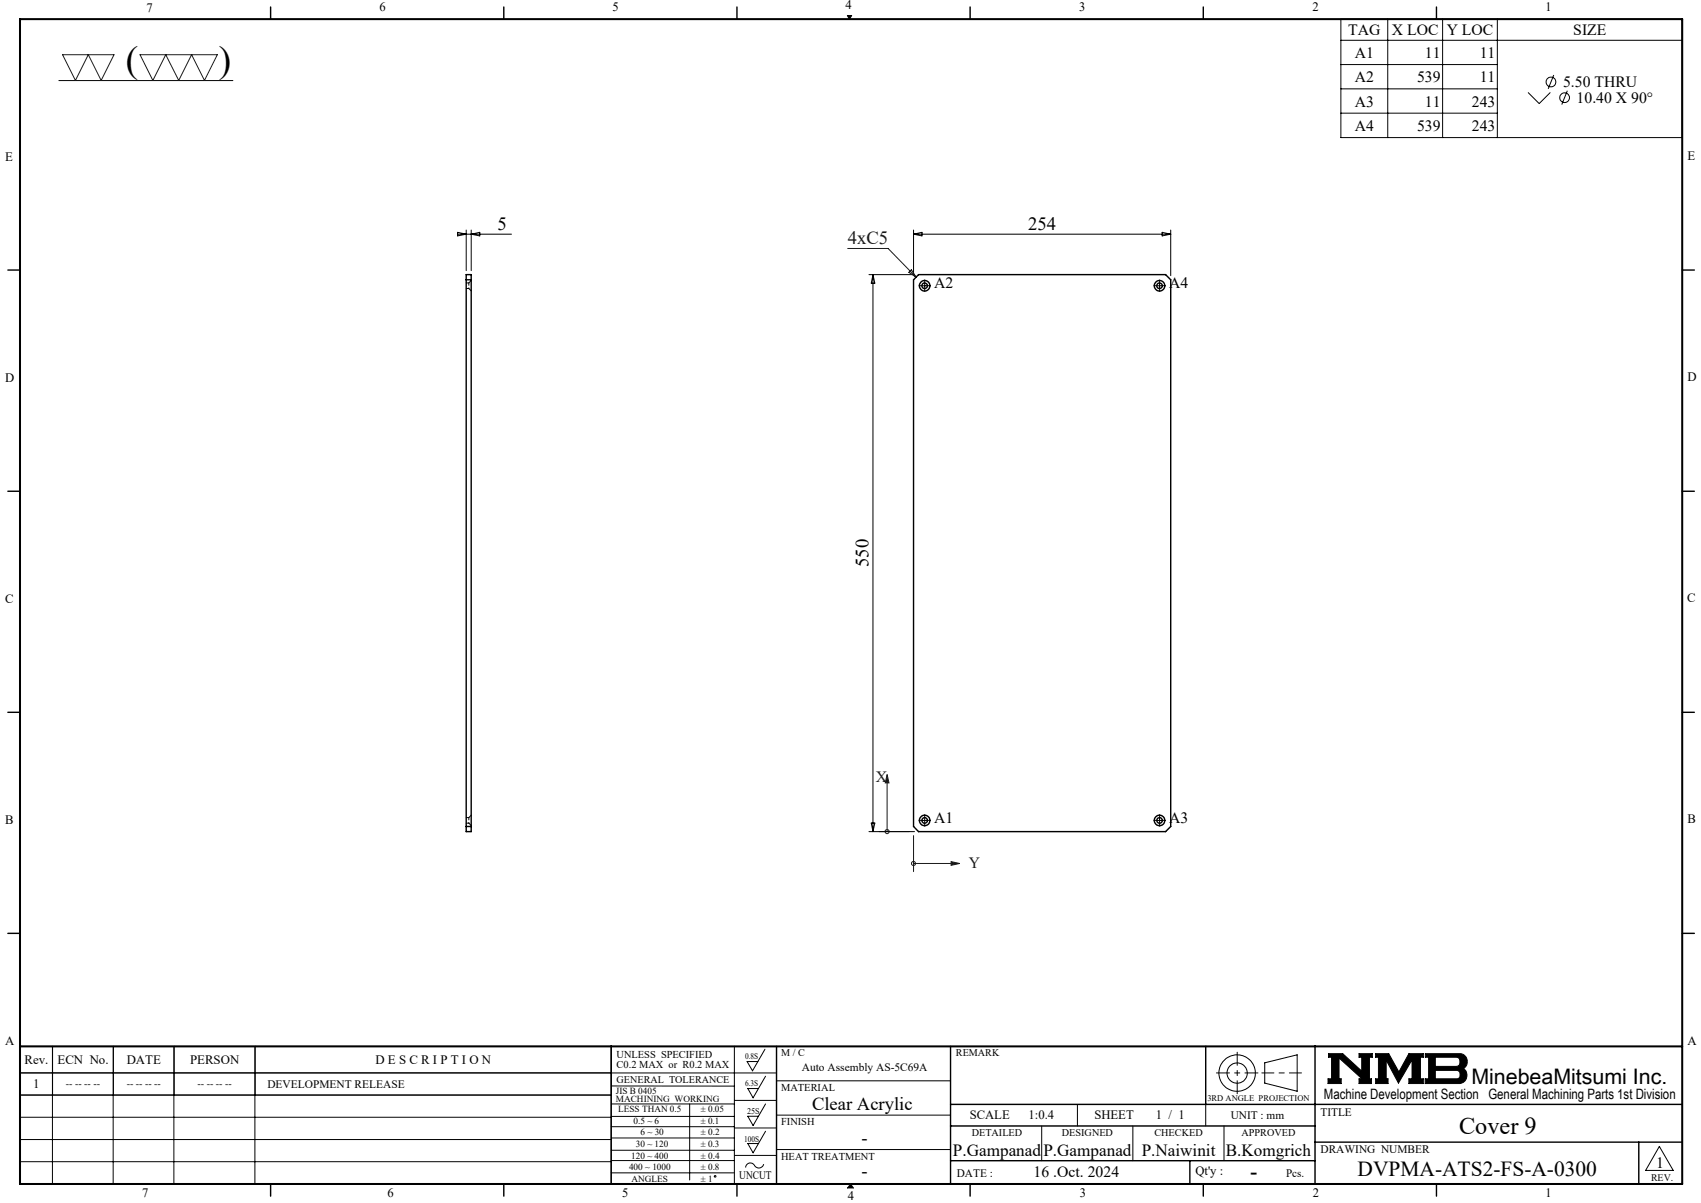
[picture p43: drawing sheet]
<svg xmlns="http://www.w3.org/2000/svg" width="420mm" height="297mm" viewBox="0 0 420 297" stroke-linecap="round" stroke-linejoin="round" font-family="sans-serif">
<defs><g id="words">
<g font-size="9.2">
<text x="31.1" y="17.7">(</text>
<text x="54" y="17.8">)</text>
</g>
<text font-size="6" x="360.3" y="280">Cover 9</text>
<g font-size="5.3">
<text x="363.3" y="267.7">MinebeaMitsumi Inc.</text>
<text x="335.2" y="290.4">DVPMA-ATS2-FS-A-0300</text>
</g>
<text font-size="4.9" x="308.8" y="290.9">-</text>
<g font-size="4.6">
<text x="122.8" y="56.7">5</text>
<text x="253.9" y="56.7">254</text>
<text x="214.5" y="140" transform="rotate(-90 214.5 140)">550</text>
<text x="200.5" y="274.1">Clear Acrylic</text>
<text x="212.7" y="282.4">-</text>
<text x="212.8" y="290.6">-</text>
</g>
<text font-size="4.6" fill="#191924" x="209.3" y="60.2">4xC5</text>
<g font-size="4.2">
<text x="235.3" y="285.5">P.Gampanad</text>
<text x="257.6" y="285.5">P.Gampanad</text>
<text x="281.9" y="285.5">P.Naiwinit</text>
<text x="302.7" y="285.5">B.Komgrich</text>
</g>
<g font-size="3.9">
<text x="332.9" y="8.7">TAG</text>
<text x="343.7" y="8.7">X LOC</text>
<text x="357.2" y="8.7">Y LOC</text>
<text x="388.5" y="8.7">SIZE</text>
<text x="334.5" y="14.4">A1</text>
<text x="351.8" y="14.4">11</text>
<text x="365.4" y="14.4">11</text>
<text x="334.5" y="20.3">A2</text>
<text x="349.9" y="20.3">539</text>
<text x="365.4" y="20.3">11</text>
<text x="385.9" y="21.4">5.50 THRU</text>
<text x="334.5" y="26.3">A3</text>
<text x="351.8" y="26.3">11</text>
<text x="363.4" y="26.3">243</text>
<text x="389.3" y="25.3">10.40 X 90°</text>
<text x="334.5" y="32.3">A4</text>
<text x="349.9" y="32.3">539</text>
<text x="363.4" y="32.3">243</text>
<text x="230.7" y="71.2">A2</text>
<text x="288.7" y="71.2">A4</text>
<text x="230.7" y="203.2">A1</text>
<text x="288.7" y="203.2">A3</text>
<text x="255.2" y="290.6">16 .Oct. 2024</text>
<text x="408.9" y="288.2">1</text>
</g>
<g font-size="3.9" fill="#191924">
<text x="216.3" y="193.1">X</text>
<text x="239.2" y="214.4">Y</text>
</g>
<text font-size="3.5" x="326.9" y="271.4">Machine Development Section General Machining Parts 1st Division</text>
<g font-size="3.2">
<text x="36.1" y="2.9">7</text>
<text x="93.7" y="2.8">6</text>
<text x="151.3" y="2.8">5</text>
<text x="208.8" y="2.2">4</text>
<text x="266.5" y="2.8">3</text>
<text x="324.1" y="2.8">2</text>
<text x="381.6" y="2.8">1</text>
<text x="1.3" y="39.8">E</text>
<text x="416.6" y="39.5">E</text>
<text x="1.3" y="94.3">D</text>
<text x="416.6" y="94.1">D</text>
<text x="1.3" y="148.9">C</text>
<text x="416.6" y="148.7">C</text>
<text x="1.3" y="203.6">B</text>
<text x="416.6" y="203.3">B</text>
<text x="416.6" y="258">A</text>
<text x="1.3" y="258.1">A</text>
<text x="6.1" y="262.7">Rev.</text>
<text x="14.2" y="262.7">ECN No.</text>
<text x="31.3" y="262.7">DATE</text>
<text x="46.9" y="262.7">PERSON</text>
<text x="92.7" y="262.7">D E S C R I P T I O N</text>
<text x="8.2" y="268.7">1</text>
<text x="239.4" y="276.2">SCALE</text>
<text x="254" y="276.2">1:0.4</text>
<text x="270.2" y="276.2">SHEET</text>
<text x="285.4" y="276.2">1 / 1</text>
<text x="295.2" y="290.1">Qt'y :</text>
<text x="35.1" y="295.5">7</text>
<text x="95.7" y="295.6">6</text>
<text x="153.6" y="295.6">5</text>
<text x="209.3" y="296.3">4</text>
<text x="266.6" y="295.6">3</text>
<text x="324.2" y="295.6">2</text>
<text x="381.6" y="295.6">1</text>
</g>
<g font-size="2.8">
<text x="66" y="268.6">DEVELOPMENT RELEASE</text>
<text x="198" y="264.5">Auto Assembly AS-5C69A</text>
<text x="326" y="275.4">TITLE</text>
<text x="303.9" y="276.2">UNIT : mm</text>
<text x="326" y="284.7">DRAWING NUMBER</text>
<text x="182.5" y="291.2">UNCUT</text>
<text x="236.3" y="290.7">DATE :</text>
<text x="317.6" y="290.6">Pcs.</text>
</g>
<g font-size="2.6">
<text x="152.2" y="261.3">UNLESS SPECIFIED</text>
<text x="152.2" y="263.7">C0.2 MAX or R0.2 MAX</text>
<text x="192.9" y="269.4">MATERIAL</text>
<text x="192.9" y="277.7">FINISH</text>
<text x="192.9" y="286.3">HEAT TREATMENT</text>
</g>
<g font-size="2.5">
<text x="192.9" y="260.7">M / C</text>
<text x="236" y="260.7">REMARK</text>
<text x="16.3" y="268.5">-- -- -- --</text>
<text x="31.3" y="268.5">-- -- -- --</text>
<text x="48.8" y="268.5">-- -- -- --</text>
<text x="152.3" y="267.3">GENERAL TOLERANCE</text>
<text x="239.9" y="280.5">DETAILED</text>
<text x="262.2" y="280.5">DESIGNED</text>
<text x="285.1" y="280.5">CHECKED</text>
<text x="306.6" y="280.5">APPROVED</text>
<text x="407.7" y="291.5">REV.</text>
</g>
<g font-size="2.3">
<text x="152.1" y="270">JIS B 0405</text>
<text x="152.1" y="272.1">MACHINING WORKING</text>
<text x="152.7" y="274.6">LESS THAN 0.5</text>
<text x="173" y="274.6">± 0.05</text>
<text x="156.4" y="277.4">0.5 ~ 6</text>
<text x="158.1" y="280.3">6 ~ 30</text>
<text x="173" y="277.4">± 0.1</text>
<text x="173" y="280.3">± 0.2</text>
<text x="155.9" y="286">120 ~ 400</text>
<text x="157" y="283.2">30 ~ 120</text>
<text x="173" y="283.2">± 0.3</text>
<text x="173" y="286">± 0.4</text>
<text x="155.3" y="288.9">400 ~ 1000</text>
<text x="155.9" y="291.7">ANGLES</text>
<text x="173" y="288.9">± 0.8</text>
<text x="173" y="291.7">± 1</text>
</g>
<g font-size="2.1">
<text x="184" y="261.5">0.8S</text>
<text x="184" y="268.1">6.3S</text>
<text x="184.5" y="275">25S</text>
<text x="298.1" y="271.8">3RD ANGLE PROJECTION</text>
<text x="183.7" y="281.9">100S</text>
</g>
</g></defs>
<g fill="none" stroke="#000" stroke-width=".25">
<path d="M14.5 19.9h43M209.2 3.8h1.1l-.6 .9zM331.1 4.7h84.3v29.3h-84.3zM331.1 15.9h38.6M331.1 9.9h84.3M342.7 4.7v29.3M356.2 4.7v29.3M369.7 4.7v29.3M383.6 18.5l-1.3 3.4M331.1 21.9h38.6M331.1 27.9h38.6M377.3 22.8l2.7 2.8 2.8-2.8"/>
<path d="M387 22.4l-1.4 3.4M113 57.8h13.3M113 57.4l2.1 .4-2.1 .4zM115.1 56.8v10M116.3 56.8v10M116.3 57.8l2.2-.4v.8zM225.6 57.8h63.5M225.6 56.8v11.2M225.6 57.8l2-.4v.8zM286.9 57.4l2.2 .4-2.2 .4zM289.1 56.8v11.2M214.6 67.8h11.2"/>
<path d="M215.5 67.8v137.5M215.5 67.8l.5 2.1h-.9zM227.5 70.6h1.6M228.3 69.8v1.5M285.6 70.6h1.5M286.3 69.8v1.5M214.6 205.3h11.2M215.1 203.2h.9l-.5 2.1zM227.5 202.6h1.6M228.3 201.8v1.5M285.6 202.6h1.5M286.3 201.8v1.5"/>
<path d="M13 258.3l-.1 34M27.9 258.3v34M28 258.3v12M42.9 258.3v34M43 258.3v12M62.9 258.3v34M63 258.3v12M181.3 258.3v34M188.9 259l-3.1 5.4-1.3-2.3h2.6M4.9 264.9h186.8M4.9 270.4h146M4.9 275.8h146"/>
<path d="M150.9 278.2h30.4M150.9 275.6h30.4M150.9 272.6h30.4M150.9 268.1h30.4M151 270.3h-146v-12h146l-.1 34M170.3 272.6v18.7M181.3 271.7h10.4M181.3 278.5h10.4M189 272.6l-3.1 5.3-1.3-2.3h2.7M189 279.3l-3.1 5.3-1.3-2.3h2.7M189 265.7l-3.1 5.3-1.3-2.3h2.7M191.7 266.8h43"/>
<path d="M191.7 275.3h43M257.2 278v8.6M266 272.7v5.3M279.7 278v8.6M297.7 272.7v5.3M302.2 278v8.6M312.3 262.4l8-2v9l-8-2zM328 260.1h3.5l4.7 4.3v-3.4h-.6v-.9h3.2v.9h-.7v5.3h.5v1.2h-3v-1.2h.7l-5.7-5.1v5.1h.6v1.2h-3.3v-1.2h.9v-5.3h-.8zM339.7 260.1h3.2l2.5 4.6 2.5-4.6h3.5v.9h-.7v5.3h.7v1.2h-3.5v-1.2h.8v-4.6l-3.4 5.7-3-5.7v4.6h.4v1.2h-3v-1.2h.7v-5.3h-.7zM351.9 260.1h8.4a1.97 1.97 0 0 1 1.9 1.5 1.97 1.97 0 0 1-.9 2.2 2.03 2.03 0 0 1 .8 2.2 2.03 2.03 0 0 1-1.8 1.5h-8.4v-1.2h.8v-5.3h-.8zM354.4 261h5.4l.6 .5 .1 1a.84 .84 0 0 1-.8 .8h-5.3zM354.4 264.3h5.4l.6 .4 .1 1a.79 .79 0 0 1-.8 .6h-5.3z"/>
<path d="M4.9 281.3h146M4.9 286.8h146M150.9 280.9h30.4M150.9 286.5h30.4M150.9 284h30.4M150.9 289.6h30.4M181.3 285.3h10.4M188.6 287.4a1.29 1.29 0 0 1-1.2 1 1.29 1.29 0 0 1-1.3-.9 1.14 1.14 0 0 0-1.3-.3 1.14 1.14 0 0 0-.7 1.1M191.7 283.8h43M210 292.3l.7 1M409.7 283l3.4 6h-6.8z"/>
<circle cx="383" cy="20.2" r="1.21"/>
<circle cx="386.3" cy="24.1" r="1.2"/>
<circle cx="305.5" cy="264.9" r="2.51"/>
<circle cx="305.5" cy="264.9" r="4.5"/>
<circle cx="176.6" cy="290.4" r=".2"/>
</g>
<path d="M311.6 264.9h9.7" fill="none" stroke="#000" stroke-width=".25" stroke-dasharray="15.2 1.3 1.3 1.3" stroke-dashoffset="12.3"/>
<path d="M305.5 259.8v10.2M300.4 264.9h10.2" fill="none" stroke="#000" stroke-width=".25" stroke-dasharray="15.2 1.3 1.3 1.3" stroke-dashoffset="12"/>
<g fill="none" stroke="#000" stroke-width=".35">
<path d="M66.8 1.7v3M124.4 1.7v3M182 1.7v3M239.5 1.7v3M297.1 1.7v3M354.7 1.7v3M1.9 66.7h3M415.4 66.7h3M1.9 121.3h3M415.4 121.3h3M1.9 175.9h3M415.4 175.9h3"/>
<path d="M1.9 230.4h3M415.4 230.4h3M150.9 258.3v34M191.7 258.3v34M234.7 258.3v34M297.7 258.3v14.4M324.7 258.3v34M234.7 272.7h180.7M234.7 278h90M66.8 292.3v3M124.4 292.3v3M182 292.3v3"/>
<path d="M234.7 286.6h90M239.5 292.3v3M293.8 286.6v5.7M297.1 292.3v3M324.7 282h90.7M354.7 292.3v3M404.6 282v10.3"/>
</g>
<path d="M4.9 4.7h410.5v287.6h-410.5zM4.9 258.3h410.5" fill="none" stroke="#000" stroke-width=".5"/>
<g fill="none" stroke="#191924" stroke-width=".25">
<path d="M15.5 13.5h12.7l-3.2 6.4-3.2-6.4-3.2 6.4zM34.6 13.5h19.1l-3.2 6.4-3.2-6.4-3.2 6.4-3.2-6.4-3.2 6.4zM209.3 61.3h10l6.9 7.1M224.4 67.2l.6-.6 1.2 1.8zM219 193.3v12M219 191.2l.5 2.1h-.9zM217 205.3h7.5M225.6 206.3v8.9M225.6 213.2h9.2M234.8 212.7l2.1 .5-2.1 .4z"/>
<circle cx="219.1" cy="205.3" r=".5"/>
<circle cx="225.6" cy="213.2" r=".5"/>
</g>
<path d="M210 292.3l-.7 1h1.4" fill="none" stroke="#00f" stroke-width=".25"/>
<g fill="#000">
<path d="M210 292.3l.7 1h-1.4z"/>
<path d="M209.2 3.8l.5 .9 .6-.9zM328 260.1v.9h.8v5.3h-.9v1.2h3.3v-1.2h-.6v-5.1l5.7 5.1h-.7v1.2h3v-1.2h-.5v-5.3h.7v-.9h-3.2v.9h.6v3.4l-4.7-4.3zM351.9 260.1v.9h.8v5.3h-.8v1.2h8.6l.7-.2 .6-.5 .4-.8v-.8l-.3-.8-.6-.6 .8-.8 .2-1.3-.5-.9-.5-.5-.6-.2zM354.4 264.3h5.4l.6 .4 .1 1-.6 .6h-5.5zM354.4 261l5.5 .1 .5 .5v1.1l-.3 .5-.3 .1h-5.4zM339.7 260.1v.9h.7v5.3h-.7v1.2h3v-1.2h-.4v-4.6l3 5.7 3.4-5.7v4.6h-.8v1.2h3.5v-1.2h-.7v-5.3h.7v-.9h-3.5l-2.5 4.6-2.5-4.6z" fill-rule="evenodd"/>
</g>
<g fill="none" stroke="#000" stroke-width=".25" stroke-dasharray="15.2 1.3 1.3 1.3">
<path d="M227.6 70.5h-.7M228.3 69.8v-.7M228.3 71.3v.7M229.1 70.5h.7M285.6 70.5h-.7M286.3 69.8v-.7M286.3 71.3v.7M287.1 70.5h.7M227.6 202.5h-.7M228.3 201.8v-.7M228.3 203.3v.7M229.1 202.5h.7"/>
<path d="M285.6 202.5h-.7M286.3 201.8v-.7M286.3 203.3v.7M287.1 202.5h.7"/>
</g>
<path d="M219 191.2l.5 2.1h-.9zM234.8 212.7l2.1 .5-2.1 .4z" fill="#191924"/>
<g fill="none" stroke="#000" stroke-width=".35">
<path d="M115.1 67.8h1.2v137.5h-1.2zM115.1 69.1h1.2M226.8 67.8h61l1.3 1.3v134.9l-1.3 1.3h-61l-1.2-1.3v-134.9zM115.1 204h1.2"/>
<circle cx="228.3" cy="70.5" r=".69"/>
<circle cx="228.3" cy="70.6" r="1.31"/>
<circle cx="286.3" cy="70.6" r=".69"/>
<circle cx="286.3" cy="70.6" r="1.31"/>
<circle cx="228.3" cy="202.5" r=".68"/>
<circle cx="228.3" cy="202.6" r="1.31"/>
<circle cx="286.3" cy="202.6" r=".68"/>
<circle cx="286.3" cy="202.6" r="1.31"/>
</g>
<path d="M115.8 69.8v1.4M115.8 201.8v1.4" fill="none" stroke="#000" stroke-width=".25" stroke-dasharray="1.3 .6" stroke-dashoffset=".7"/>
<path d="M115.8 71.2l.6 .6M116.4 69.2l-.6 .6M115.8 203.2l.6 .6M116.4 201.2l-.6 .6" fill="none" stroke="#000" stroke-width=".25" stroke-dasharray="1.3 .6" stroke-dashoffset=".4"/>
<path d="M115.1 71.2h.7M115.8 69.8h-.7M115.1 203.2h.7M115.8 201.8h-.7" fill="none" stroke="#000" stroke-width=".25" stroke-dasharray="1.3 .6" stroke-dashoffset=".3"/>
<use href="#words"/>
</svg>
